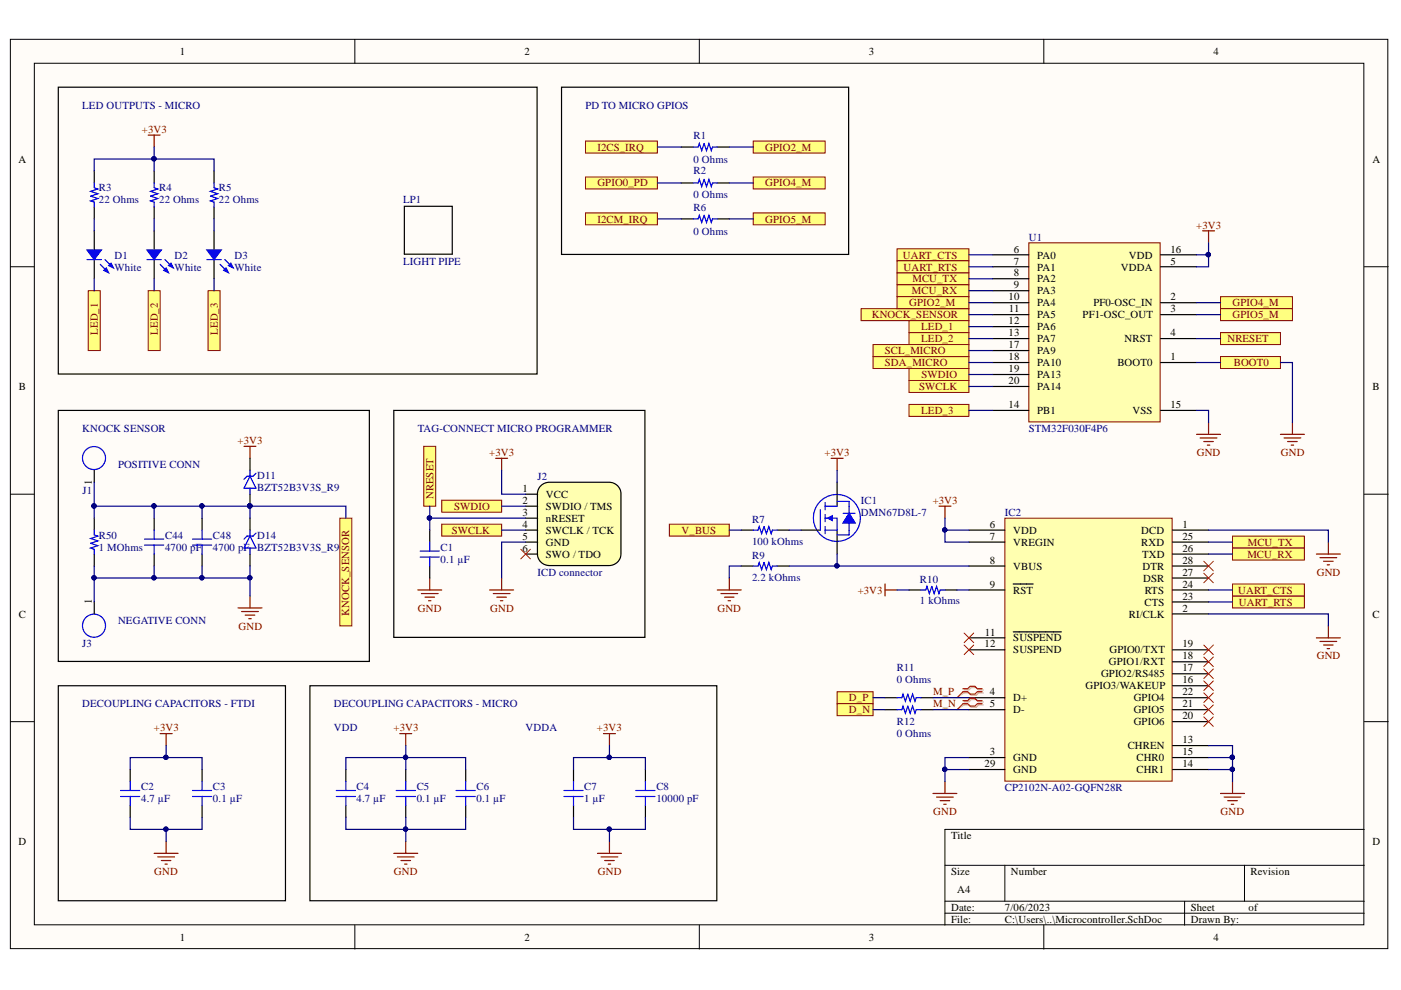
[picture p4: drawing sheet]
<svg xmlns="http://www.w3.org/2000/svg" width="297mm" height="210mm" viewBox="0 0 297 210" stroke-linecap="round" stroke-linejoin="round" font-family="sans-serif">
<defs><g id="words">
<g font-size="2.3">
<text x="38.1" y="11.6">1</text>
<text x="111.2" y="11.6">2</text>
<text x="184.2" y="11.6">3</text>
<text x="257.3" y="11.6">4</text>
<text x="3.9" y="34.5">A</text>
<text x="291" y="34.5">A</text>
<text x="214.9" y="53.6">6</text>
<text x="248.1" y="53.6">16</text>
<text x="214.9" y="56.1">7</text>
<text x="214.9" y="58.6">8</text>
<text x="219.9" y="54.8">PA0</text>
<text x="219.9" y="57.4">PA1</text>
<text x="219.9" y="59.9">PA2</text>
<text x="237.7" y="57.4">VDDA</text>
<text x="239.4" y="54.8">VDD</text>
<text x="248.1" y="56.1">5</text>
<text x="213.8" y="63.7">10</text>
<text x="214.9" y="61.2">9</text>
<text x="219.9" y="62.4">PA3</text>
<text x="219.9" y="65">PA4</text>
<text x="231.8" y="65">PF0-OSC_IN</text>
<text x="248.1" y="63.7">2</text>
<text x="213.8" y="68.8">12</text>
<text x="213.8" y="71.3">13</text>
<text x="213.9" y="66.2">11</text>
<text x="219.9" y="67.5">PA5</text>
<text x="219.9" y="70">PA6</text>
<text x="229.5" y="67.5">PF1-OSC_OUT</text>
<text x="248.1" y="66.2">3</text>
<text x="248.1" y="71.3">4</text>
<text x="213.8" y="73.8">17</text>
<text x="213.8" y="76.4">18</text>
<text x="219.9" y="72.6">PA7</text>
<text x="219.9" y="75.1">PA9</text>
<text x="219.9" y="77.6">PA10</text>
<text x="236.9" y="77.6">BOOT0</text>
<text x="238.4" y="72.6">NRST</text>
<text x="248.1" y="76.4">1</text>
<text x="4" y="82.7">B</text>
<text x="213.8" y="78.9">19</text>
<text x="213.8" y="81.4">20</text>
<text x="219.9" y="80.2">PA13</text>
<text x="219.9" y="82.7">PA14</text>
<text x="291" y="82.7">B</text>
<text x="213.8" y="86.5">14</text>
<text x="219.9" y="87.8">PB1</text>
<text x="240.1" y="87.8">VSS</text>
<text x="248.1" y="86.5">15</text>
<text x="19.4" y="102.9" transform="rotate(-90 19.4 102.9)">1</text>
<text x="110.8" y="104.3">1</text>
<text x="110.8" y="106.9">2</text>
<text x="115.7" y="105.6">VCC</text>
<text x="110.8" y="109.4">3</text>
<text x="110.8" y="111.9">4</text>
<text x="115.7" y="108.1">SWDIO / TMS</text>
<text x="115.7" y="110.7">nRESET</text>
<text x="115.7" y="113.2">SWCLK / TCK</text>
<text x="209.8" y="111.9">6</text>
<text x="214.8" y="113.2">VDD</text>
<text x="242" y="113.2">DCD</text>
<text x="250.7" y="111.9">1</text>
<text x="110.8" y="114.5">5</text>
<text x="110.8" y="117">6</text>
<text x="115.7" y="115.7">GND</text>
<text x="115.7" y="118.3">SWO / TDO</text>
<text x="209.8" y="114.5">7</text>
<text x="209.8" y="119.5">8</text>
<text x="214.8" y="115.7">VREGIN</text>
<text x="242" y="115.7">RXD</text>
<text x="242.1" y="118.3">TXD</text>
<text x="250.7" y="114.5">25</text>
<text x="250.7" y="117">26</text>
<text x="250.7" y="119.5">28</text>
<text x="209.8" y="124.6">9</text>
<text x="214.8" y="120.8">VBUS</text>
<text x="214.8" y="125.9">RST</text>
<text x="242.2" y="120.8">DTR</text>
<text x="242.4" y="123.3">DSR</text>
<text x="242.7" y="125.9">RTS</text>
<text x="250.7" y="124.6">24</text>
<text x="250.7" y="122.1">27</text>
<text x="4" y="130.9">C</text>
<text x="19.4" y="128.2" transform="rotate(-90 19.4 128.2)">1</text>
<text x="239.4" y="130.9">RI/CLK</text>
<text x="242.6" y="128.4">CTS</text>
<text x="250.7" y="129.7">2</text>
<text x="250.7" y="127.1">23</text>
<text x="291" y="130.9">C</text>
<text x="208.7" y="137.3">12</text>
<text x="208.8" y="134.7">11</text>
<text x="214.8" y="136">SUSPEND</text>
<text x="250.7" y="137.3">19</text>
<text x="214.8" y="138.5">SUSPEND</text>
<text x="233.4" y="143.6">GPIO2/RS485</text>
<text x="235.1" y="141.1">GPIO1/RXT</text>
<text x="235.2" y="138.5">GPIO0/TXT</text>
<text x="250.7" y="142.3">17</text>
<text x="250.7" y="139.8">18</text>
<text x="209.8" y="147.4">4</text>
<text x="209.8" y="150">5</text>
<text x="214.8" y="148.7">D+</text>
<text x="230.1" y="146.1">GPIO3/WAKEUP</text>
<text x="240.4" y="148.7">GPIO4</text>
<text x="250.7" y="144.9">16</text>
<text x="250.7" y="150">21</text>
<text x="250.7" y="147.4">22</text>
<text x="214.8" y="151.2">D-</text>
<text x="240.4" y="153.8">GPIO6</text>
<text x="240.4" y="151.2">GPIO5</text>
<text x="250.7" y="152.5">20</text>
<text x="209.8" y="160.1">3</text>
<text x="214.8" y="161.4">GND</text>
<text x="239.1" y="158.8">CHREN</text>
<text x="241" y="161.4">CHR0</text>
<text x="250.7" y="157.6">13</text>
<text x="250.7" y="160.1">15</text>
<text x="208.7" y="162.6">29</text>
<text x="214.8" y="164">GND</text>
<text x="241" y="164">CHR1</text>
<text x="250.7" y="162.6">14</text>
<text x="3.9" y="179.2">D</text>
<text x="201.6" y="177.9">Title</text>
<text x="291" y="179.2">D</text>
<text x="201.6" y="185.5">Size</text>
<text x="214.3" y="185.5">Number</text>
<text x="265.1" y="185.5">Revision</text>
<text x="202.9" y="189.3">A4</text>
<text x="201.6" y="193.1">Date:</text>
<text x="201.6" y="195.7">File:</text>
<text x="213.1" y="193.1">7/06/2023</text>
<text x="213.1" y="195.7">C:\Users\..\Microcontroller.SchDoc</text>
<text x="252.5" y="193.1">Sheet</text>
<text x="252.5" y="195.7">Drawn By:</text>
<text x="264.7" y="193.1">of</text>
<text x="38.1" y="199.5">1</text>
<text x="111.2" y="199.5">2</text>
<text x="184.2" y="199.5">3</text>
<text x="257.3" y="199.5">4</text>
</g>
<g font-size="2.3" fill="#000080">
<text x="17.4" y="23.1">LED OUTPUTS - MICRO</text>
<text x="124.1" y="23.1">PD TO MICRO GPIOS</text>
<text x="147" y="29.4">R1</text>
<text x="147" y="34.5">0 Ohms</text>
<text x="21" y="40.5">R3</text>
<text x="33.7" y="40.5">R4</text>
<text x="46.4" y="40.5">R5</text>
<text x="147" y="37">R2</text>
<text x="21" y="43.1">22 Ohms</text>
<text x="33.7" y="43.1">22 Ohms</text>
<text x="46.4" y="43.1">22 Ohms</text>
<text x="85.5" y="43">LP1</text>
<text x="147" y="42.1">0 Ohms</text>
<text x="147" y="44.7">R6</text>
<text x="147" y="49.8">0 Ohms</text>
<text x="218.1" y="51">U1</text>
<text x="24.3" y="54.8">D1</text>
<text x="24.3" y="57.4">White</text>
<text x="37" y="54.8">D2</text>
<text x="37" y="57.4">White</text>
<text x="49.7" y="54.8">D3</text>
<text x="49.7" y="57.4">White</text>
<text x="85.5" y="56.2">LIGHT PIPE</text>
<text x="17.4" y="91.6">KNOCK SENSOR</text>
<text x="88.6" y="91.6">TAG-CONNECT MICRO PROGRAMMER</text>
<text x="218.1" y="91.6">STM32F030F4P6</text>
<text x="25" y="99.2">POSITIVE CONN</text>
<text x="54.5" y="101.5">D11</text>
<text x="114" y="101.7">J2</text>
<text x="17.5" y="104.8">J1</text>
<text x="54.5" y="104.1">BZT52B3V3S_R9</text>
<text x="182.5" y="106.9">IC1</text>
<text x="159.5" y="110.9">R7</text>
<text x="182.5" y="109.4">DMN67D8L-7</text>
<text x="213.1" y="109.4">IC2</text>
<text x="21" y="116.7">1 MOhms</text>
<text x="21" y="114.2">R50</text>
<text x="35" y="116.7">4700 pF</text>
<text x="35" y="114.2">C44</text>
<text x="45.1" y="116.7">4700 pF</text>
<text x="45.1" y="114.2">C48</text>
<text x="54.5" y="114.2">D14</text>
<text x="54.5" y="116.7">BZT52B3V3S_R9</text>
<text x="93.4" y="116.7">C1</text>
<text x="93.4" y="119.3">0.1 µF</text>
<text x="159.5" y="115.5">100 kOhms</text>
<text x="159.5" y="118.5">R9</text>
<text x="114" y="122.1">ICD connector</text>
<text x="159.5" y="123.1">2.2 kOhms</text>
<text x="195" y="123.6">R10</text>
<text x="195" y="128.2">1 kOhms</text>
<text x="17.4" y="137.3">J3</text>
<text x="25" y="132.2">NEGATIVE CONN</text>
<text x="190.1" y="142.3">R11</text>
<text x="17.4" y="150">DECOUPLING CAPACITORS - FTDI</text>
<text x="70.8" y="150">DECOUPLING CAPACITORS - MICRO</text>
<text x="190.1" y="144.9">0 Ohms</text>
<text x="70.8" y="155">VDD</text>
<text x="111.4" y="155">VDDA</text>
<text x="190.1" y="153.8">R12</text>
<text x="190.1" y="156.3">0 Ohms</text>
<text x="29.9" y="167.5">C2</text>
<text x="45.1" y="167.5">C3</text>
<text x="75.6" y="167.5">C4</text>
<text x="88.4" y="167.5">C5</text>
<text x="101" y="167.5">C6</text>
<text x="123.9" y="167.5">C7</text>
<text x="139.2" y="167.5">C8</text>
<text x="213.1" y="167.8">CP2102N-A02-GQFN28R</text>
<text x="29.9" y="170.1">4.7 µF</text>
<text x="45.1" y="170.1">0.1 µF</text>
<text x="75.6" y="170.1">4.7 µF</text>
<text x="88.4" y="170.1">0.1 µF</text>
<text x="101" y="170.1">0.1 µF</text>
<text x="123.9" y="170.1">1 µF</text>
<text x="139.2" y="170.1">10000 pF</text>
</g>
<g font-size="2.3" fill="#800000">
<text x="30.1" y="28.1">+3V3</text>
<text x="126.7" y="31.9">I2CS_IRQ</text>
<text x="162.2" y="31.9">GPIO2_M</text>
<text x="126.7" y="39.5">GPIO0_PD</text>
<text x="162.2" y="39.5">GPIO4_M</text>
<text x="126.7" y="47.2">I2CM_IRQ</text>
<text x="162.2" y="47.2">GPIO5_M</text>
<text x="253.6" y="48.5">+3V3</text>
<text x="191.4" y="54.8">UART_CTS</text>
<text x="191.6" y="57.4">UART_RTS</text>
<text x="193.4" y="59.9">MCU_TX</text>
<text x="192.8" y="65">GPIO2_M</text>
<text x="193.4" y="62.4">MCU_RX</text>
<text x="261.3" y="65">GPIO4_M</text>
<text x="20.7" y="71" transform="rotate(-90 20.7 71)">LED_1</text>
<text x="33.5" y="71" transform="rotate(-90 33.5 71)">LED_2</text>
<text x="46.2" y="71" transform="rotate(-90 46.2 71)">LED_3</text>
<text x="184.8" y="67.5">KNOCK_SENSOR</text>
<text x="195.3" y="70">LED_1</text>
<text x="261.3" y="67.5">GPIO5_M</text>
<text x="187.6" y="77.6">SDA_MICRO</text>
<text x="187.6" y="75.1">SCL_MICRO</text>
<text x="195.3" y="72.6">LED_2</text>
<text x="260.2" y="72.6">NRESET</text>
<text x="261.6" y="77.6">BOOT0</text>
<text x="194.9" y="82.7">SWCLK</text>
<text x="195.4" y="80.2">SWDIO</text>
<text x="195.3" y="87.8">LED_3</text>
<text x="50.4" y="94.1">+3V3</text>
<text x="103.7" y="96.6">+3V3</text>
<text x="174.8" y="96.6">+3V3</text>
<text x="253.7" y="96.6">GND</text>
<text x="271.6" y="96.6">GND</text>
<text x="91.9" y="105.8" transform="rotate(-90 91.9 105.8)">NRESET</text>
<text x="197.8" y="106.9">+3V3</text>
<text x="95.8" y="113.2">SWCLK</text>
<text x="96.3" y="108.1">SWDIO</text>
<text x="144.5" y="113.2">V_BUS</text>
<text x="264.5" y="118.3">MCU_RX</text>
<text x="264.5" y="115.7">MCU_TX</text>
<text x="181.9" y="125.9">+3V3</text>
<text x="262.5" y="125.9">UART_CTS</text>
<text x="279.2" y="122.1">GND</text>
<text x="74.1" y="130.5" transform="rotate(-90 74.1 130.5)">KNOCK_SENSOR</text>
<text x="88.6" y="129.7">GND</text>
<text x="103.9" y="129.7">GND</text>
<text x="152.1" y="129.7">GND</text>
<text x="262.7" y="128.4">UART_RTS</text>
<text x="50.6" y="133.5">GND</text>
<text x="279.2" y="139.8">GND</text>
<text x="180" y="148.7">D_P</text>
<text x="197.8" y="147.4">M_P</text>
<text x="197.8" y="150">M_N</text>
<text x="32.6" y="155">+3V3</text>
<text x="83.4" y="155">+3V3</text>
<text x="126.6" y="155">+3V3</text>
<text x="180" y="151.2">D_N</text>
<text x="197.8" y="172.8">GND</text>
<text x="258.8" y="172.8">GND</text>
<text x="32.7" y="185.5">GND</text>
<text x="83.5" y="185.5">GND</text>
<text x="126.7" y="185.5">GND</text>
</g>
</g></defs>
<g fill="#fffcf8" stroke="#000" stroke-width=".21">
<path d="M2.2 8.3h292v192.8h-292z"/>
<path d="M7.3 13.4h281.9v182.7h-281.9z"/>
</g>
<g fill="none" stroke="#000" stroke-width=".21">
<path d="M75.2 8.3v5.1M148.3 8.3v5.1M221.3 8.3v5.1M2.2 56.6h5.1M289.3 56.6h5M2.2 104.8h5.1M289.3 104.8h5M2.2 153h5.1M289.3 153h5M289.3 175.9h-89v20.3M75.2 196.2v5M148.3 196.2v5"/>
<path d="M200.3 183.5h89M200.3 191.1h89M200.3 193.6h89M213 183.5v7.6M221.3 196.2v5M251.2 191.1v5.1M263.9 183.5v7.6"/>
</g>
<path d="M32.7 48.9v4.1M32.7 55v4.1" fill="none" stroke="#000" stroke-width=".25"/>
<path d="M31.2 55h3" fill="none" stroke="#00f" stroke-width=".25"/>
<path d="M31.2 53h3l-1.5 2z" fill="#00f"/>
<path d="M31.2 53h3l-1.5 2zM35 55l1.2 1.3" fill="none" stroke="#00f" stroke-width=".25"/>
<path d="M35.7 56.3l.5-.5 .5 1z" fill="#00f"/>
<path d="M34 56.1l1.5 1.5M35.7 56.3l.5-.5 .5 1z" fill="none" stroke="#00f" stroke-width=".25"/>
<path d="M34.7 57.3l.5-.5 .5 1z" fill="#00f"/>
<path d="M18.5 55h3M34.7 57.3l.5-.5 .5 1z" fill="none" stroke="#00f" stroke-width=".25"/>
<path d="M20 48.9v4.1M20 55v4.1" fill="none" stroke="#000" stroke-width=".25"/>
<path d="M18.5 53h3l-1.5 2z" fill="#00f"/>
<path d="M18.5 53h3l-1.5 2zM22.3 55l1.2 1.3" fill="none" stroke="#00f" stroke-width=".25"/>
<path d="M23 56.3l.5-.5 .5 1z" fill="#00f"/>
<path d="M21.3 56.1l1.5 1.5M23 56.3l.5-.5 .5 1z" fill="none" stroke="#00f" stroke-width=".25"/>
<path d="M22 57.3l.5-.5 .5 1z" fill="#00f"/>
<path d="M22 57.3l.5-.5 .5 1zM43.9 55h3" fill="none" stroke="#00f" stroke-width=".25"/>
<path d="M45.4 48.9v4.1M45.4 55v4.1" fill="none" stroke="#000" stroke-width=".25"/>
<path d="M43.9 53h3l-1.5 2z" fill="#00f"/>
<path d="M43.9 53h3l-1.5 2zM47.7 55l1.2 1.3" fill="none" stroke="#00f" stroke-width=".25"/>
<path d="M48.4 56.3l.5-.5 .5 1z" fill="#00f"/>
<path d="M46.7 56.1l1.5 1.5M48.4 56.3l.5-.5 .5 1z" fill="none" stroke="#00f" stroke-width=".25"/>
<path d="M47.4 57.3l.5-.5 .5 1z" fill="#00f"/>
<path d="M47.4 57.3l.5-.5 .5 1z" fill="none" stroke="#00f" stroke-width=".25"/>
<g fill="#ffff80" stroke="#800000" stroke-width=".21">
<path d="M190.2 57.8h15.2v2.6h-15.2z" fill-rule="evenodd"/>
<path d="M190.2 60.4h15.2v2.5h-15.2z" fill-rule="evenodd"/>
<path d="M182.6 65.4h22.8v2.6h-22.8z" fill-rule="evenodd"/>
<path d="M192.7 80.7h12.7v2.5h-12.7z" fill-rule="evenodd"/>
<path d="M192.7 78.1h12.7v2.6h-12.7z" fill-rule="evenodd"/>
<path d="M258.8 70.5h12.7v2.6h-12.7z" fill-rule="evenodd"/>
</g>
<path d="M213 109.9h35.5v55.7h-35.5z" fill="#ffffb0" stroke="#800000" stroke-width=".21"/>
<g fill="none" stroke="#000" stroke-width=".25">
<path d="M205.4 112.4h7.6M205.4 114.9h7.6M248.6 112.4h7.6M248.6 114.9h7.6M248.6 117.5h7.6M205.4 120h7.6M205.4 125.1h7.6M205.4 135.2h7.6M205.4 137.8h7.6M214.8 123.8h4.2M214.8 134h10.2M248.6 130.2h7.6"/>
<path d="M248.6 120h7.6M248.6 125.1h7.6M248.6 137.8h7.6M248.6 127.6h7.6M248.6 122.6h7.6M205.4 147.9h7.6M205.4 150.5h7.6M248.6 147.9h7.6M248.6 150.5h7.6M248.6 158.1h7.6M248.6 145.4h7.6M248.6 142.9h7.6"/>
<path d="M248.6 140.3h7.6M248.6 153h7.6M205.4 160.6h7.6M205.4 163.2h7.6M248.6 160.6h7.6M248.6 163.2h7.6"/>
</g>
<g fill="#ffff80" stroke="#800000" stroke-width=".21">
<path d="M261.3 113.7h15.3v2.5h-15.3z" fill-rule="evenodd"/>
<path d="M261.3 116.2h15.3v2.5h-15.3z" fill-rule="evenodd"/>
</g>
<g fill="none" stroke="#800000" stroke-width=".25">
<path d="M279.1 117.5h5.1M279.9 118.2h3.5M280.6 119h2.1M281.4 119.8h.5M281.6 114.9v2.6M279.1 135.2h5.1M279.9 136h3.5M280.6 136.8h2.1M281.4 137.5h.5M281.6 132.7v2.5M197.8 168.2h5.1M198.6 169h3.5"/>
<path d="M199.3 169.8h2.1M200.1 170.5h.5M200.3 165.7v2.5M258.8 168.2h5.1M259.5 169h3.6M260.3 169.8h2M261.1 170.5h.5M261.3 165.7v2.5"/>
</g>
<path d="M173.9 108.1v4.3M174.9 109.9h2.6v2.5h-2.6M174.9 107.3h2.6M181.8 112.2a5 5 0 0 0-4.2-7.4 5 5 0 0 0-4.7 7 5 5 0 0 0 8.3 1.2l.6-.7" fill="none" stroke="#00f" stroke-width=".25"/>
<path d="M169.9 112.4h4M177.5 102.2v5.1M177.5 112.4v5.1" fill="none" stroke="#000" stroke-width=".25"/>
<path d="M175.5 109.9l1-.5v1z" fill="#00f"/>
<path d="M175.5 109.9l1-.5v1zM178.8 108.8h2.5M180 108.8l1.3 2.1h-2.5zM180 107.3v5.1" fill="none" stroke="#00f" stroke-width=".25"/>
<path d="M180 108.8l1.3 2.1h-2.5z" fill="#00f"/>
<path d="M180 108.8l1.3 2.1h-2.5z" fill="none" stroke="#00f" stroke-width=".21"/>
<path d="M174.9 106.6v1.5M174.9 109.1v1.5M174.9 111.6v1.6M177.5 106.3h2.5v1M180 112.4v1h-2.5" fill="none" stroke="#00f" stroke-width=".25"/>
<path d="M31.4 28.6h2.6M32.7 28.6v2.6" fill="none" stroke="#800000" stroke-width=".25"/>
<path d="M72.1 109.9h2.5v22.8h-2.5z" fill-rule="evenodd" fill="#ffff80" stroke="#800000" stroke-width=".21"/>
<path d="M199.1 107.3h2.5M200.3 107.3v2.6M50.5 128.9h5M51.2 129.7h3.6M52 130.4h2M52.8 131.2h.5M53 126.4v2.5" fill="none" stroke="#800000" stroke-width=".25"/>
<g fill="none" stroke="#f00" stroke-width=".21">
<path d="M204.4 134.2l2 2.1M204.4 136.8l2 2M206.4 134.2l-2 2.1M206.4 136.8l-2 2M255.2 121.5l2.1 2.1M257.3 121.5l-2.1 2.1M255.2 141.8l2.1 2.1M255.2 144.4l2.1 2M255.2 146.9l2.1 2M255.2 149.5l2.1 2M255.2 152l2.1 2M257.3 141.8l-2.1 2.1"/>
<path d="M257.3 144.4l-2.1 2M257.3 146.9l-2.1 2M257.3 149.5l-2.1 2M257.3 152l-2.1 2"/>
</g>
<path d="M12.4 87h65.9v53.2h-65.9z" fill="none" stroke="#000" stroke-width=".25"/>
<path d="M89.8 94.6h2.6v12.7h-2.6z" fill-rule="evenodd" fill="#ffff80" stroke="#800000" stroke-width=".21"/>
<path d="M83.5 87h53.2v48.1h-53.2zM192.7 125.1h2.6M200.3 125.1h2.6M12.4 145.4h48.1v45.6h-48.1zM27.6 163.2v2.5M27.6 170.8v2.5M42.8 163.2v2.5M42.8 170.8v2.5" fill="none" stroke="#000" stroke-width=".25"/>
<path d="M195.3 125.1h1l.2-.8 .5 1.6 .6-1.6 .5 1.6 .5-1.6 .5 1.6 .2-.8h1M25.6 167.6h4M25.6 168.9h4M27.6 165.7v1.9M27.6 168.9v1.9M40.8 167.6h4.1M40.8 168.9h4.1M42.8 165.7v1.9M42.8 168.9v1.9" fill="none" stroke="#00f" stroke-width=".25"/>
<path d="M176.2 97.2h2.6M177.5 97.2v2.5M34 155.5h2.5M35.2 155.5v2.6M35.2 178.4v2.5M32.7 180.9h5.1M33.4 181.7h3.6M34.2 182.5h2M35 183.2h.5" fill="none" stroke="#800000" stroke-width=".25"/>
<path d="M218.1 51.5h27.9v38h-27.9z" fill="#ffffb0" stroke="#800000" stroke-width=".21"/>
<g fill="none" stroke="#000" stroke-width=".25">
<path d="M210.5 56.6h7.6M210.5 54h7.6M210.5 59.1h7.6M246.1 56.6h7.6M246.1 54h7.6M210.5 76.9h7.6M210.5 64.2h7.6M210.5 66.7h7.6M210.5 71.8h7.6M210.5 61.6h7.6M210.5 69.3h7.6M210.5 74.3h7.6"/>
<path d="M210.5 79.4h7.6M246.1 76.9h7.6M246.1 64.2h7.6M246.1 66.7h7.6M246.1 71.8h7.6M210.5 87h7.6M210.5 81.9h7.6M246.1 87h7.6"/>
</g>
<path d="M255 48.9h2.5M256.2 48.9v2.6M253.7 92.1h5.1M254.5 92.9h3.5M255.2 93.6h2.1M256 94.4h.5M256.2 89.6v2.5" fill="none" stroke="#800000" stroke-width=".25"/>
<g fill="#ffff80" stroke="#800000" stroke-width=".21">
<path d="M192.7 68h12.7v2.5h-12.7z" fill-rule="evenodd"/>
<path d="M192.7 85.7h12.7v2.6h-12.7z" fill-rule="evenodd"/>
<path d="M192.7 70.5h12.7v2.6h-12.7z" fill-rule="evenodd"/>
<path d="M18.7 61.6h2.6v12.7h-2.6z" fill-rule="evenodd"/>
<path d="M31.4 61.6h2.6v12.7h-2.6z" fill-rule="evenodd"/>
<path d="M44.1 61.6h2.6v12.7h-2.6z" fill-rule="evenodd"/>
</g>
<g fill="none" stroke="#000" stroke-width=".25">
<path d="M12.4 18.5h101.5v60.8h-101.5zM91.1 112.4v2.5M91.1 120v2.6M65.7 145.4h86.3v45.6h-86.3zM73.3 163.2v2.5M73.3 170.8v2.5M86 163.2v2.5M86 170.8v2.5M98.7 163.2v2.5M98.7 170.8v2.5M121.6 163.2v2.5M121.6 170.8v2.5"/>
<path d="M136.8 163.2v2.5M136.8 170.8v2.5"/>
</g>
<g fill="none" stroke="#800000" stroke-width=".25">
<path d="M271.5 92.1h5.1M272.2 92.9h3.6M273 93.6h2M273.8 94.4h.5M274 89.6v2.5M88.6 125.1h5.1M89.3 125.9h3.6M90.1 126.6h2M90.9 127.4h.5M91.1 122.6v2.5M84.8 155.5h2.5M86 155.5v2.6"/>
<path d="M127.9 155.5h2.6M129.2 155.5v2.6M86 178.4v2.5M129.2 178.4v2.5M83.5 180.9h5.1M84.3 181.7h3.5M85 182.5h2M85.8 183.2h.5M126.7 180.9h5.1M127.4 181.7h3.6M128.2 182.5h2M129 183.2h.5"/>
</g>
<g fill="none" stroke="#00f" stroke-width=".25">
<path d="M89.1 116.8h4M89.1 118.1h4M91.1 114.9v1.9M91.1 118.1v1.9M71.3 167.6h4.1M71.3 168.9h4.1M73.3 165.7v1.9M73.3 168.9v1.9M84 167.6h4.1M84 168.9h4.1M86 165.7v1.9M86 168.9v1.9"/>
<path d="M96.7 167.6h4.1M96.7 168.9h4.1M98.7 165.7v1.9M98.7 168.9v1.9M119.6 167.6h4M119.6 168.9h4M121.6 165.7v1.9M121.6 168.9v1.9M134.8 167.6h4.1M134.8 168.9h4.1M136.8 165.7v1.9M136.8 168.9v1.9"/>
</g>
<path d="M258.8 75.6h12.7v2.5h-12.7z" fill-rule="evenodd" fill="#ffff80" stroke="#800000" stroke-width=".21"/>
<path d="M105.1 97.2h2.5M106.4 97.2v2.5M103.8 125.1h5.1M104.6 125.9h3.5M105.3 126.6h2.1M106.1 127.4h.5M106.4 122.6v2.5" fill="none" stroke="#800000" stroke-width=".25"/>
<path d="M114.5 103.2a2.6 2.6 0 0 1 2-1h12.6a2.51 2.51 0 0 1 2.6 2.5v12.8a2.49 2.49 0 0 1-2.6 2.4h-12.6a2.51 2.51 0 0 1-2.6-2.4v-12.8l.1-.6z" fill="#ffffb0" stroke="#000" stroke-width=".25"/>
<path d="M111.4 104.8h2.6M111.4 107.3h2.6M111.4 109.9h2.6M111.4 112.4h2.6M111.4 114.9h2.6M111.4 117.5h2.6" fill="none" stroke="#000" stroke-width=".25"/>
<g fill="#ffff80" stroke="#800000" stroke-width=".21">
<path d="M93.7 111.1h12.7v2.6h-12.7z" fill-rule="evenodd"/>
<path d="M93.7 106.1h12.7v2.5h-12.7z" fill-rule="evenodd"/>
</g>
<path d="M110.4 116.5l2.1 2M112.5 116.5l-2.1 2M255.2 119l2.1 2M257.3 119l-2.1 2" fill="none" stroke="#f00" stroke-width=".21"/>
<g fill="#ffff80" stroke="#800000" stroke-width=".21">
<path d="M185.1 75.6h20.3v2.5h-20.3z" fill-rule="evenodd"/>
<path d="M185.1 73.1h20.3v2.5h-20.3z" fill-rule="evenodd"/>
</g>
<g fill="none" stroke="#00f" stroke-width=".25">
<circle cx="19.9" cy="97.1" r="2.44"/>
<circle cx="19.9" cy="132.7" r="2.44"/>
</g>
<path d="M20 99.7v2.5M20 127.6v2.6" fill="none" stroke="#000" stroke-width=".25"/>
<g fill="#ffff80" stroke="#800000" stroke-width=".21">
<path d="M190.2 52.8h15.2v2.5h-15.2z" fill-rule="evenodd"/>
<path d="M190.2 55.3h15.2v2.5h-15.2z" fill-rule="evenodd"/>
</g>
<path d="M255.2 139.3l2.1 2M255.2 136.8l2.1 2M257.3 139.3l-2.1 2M257.3 136.8l-2.1 2" fill="none" stroke="#f00" stroke-width=".21"/>
<path d="M141.9 111.1h12.7v2.6h-12.7z" fill-rule="evenodd" fill="#ffff80" stroke="#800000" stroke-width=".21"/>
<path d="M20 36.3v2.5M32.7 36.3v2.5M45.4 36.3v2.5M20 43.9v2.5M32.7 43.9v2.5M45.4 43.9v2.5M157.2 112.4h2.5M164.8 112.4h2.5" fill="none" stroke="#000" stroke-width=".25"/>
<path d="M20 38.8v1l.7 .3-1.5 .5 1.5 .5-1.5 .5 1.5 .5-1.5 .5 .8 .3v1M32.7 38.8v1l.7 .3-1.5 .5 1.5 .5-1.5 .5 1.5 .5-1.5 .5 .8 .3v1M45.4 38.8v1l.7 .3-1.5 .5 1.5 .5-1.5 .5 1.5 .5-1.5 .5 .8 .3v1M159.7 112.4h1l.3-.8 .5 1.6 .5-1.6 .5 1.6 .5-1.6 .5 1.6 .3-.8h1" fill="none" stroke="#00f" stroke-width=".25"/>
<g fill="#ffff80" stroke="#800000" stroke-width=".21">
<path d="M261.3 126.4h15.3v2.5h-15.3z" fill-rule="evenodd"/>
<path d="M261.3 123.8h15.3v2.6h-15.3z" fill-rule="evenodd"/>
<path d="M159.7 37.5h15.2v2.6h-15.2z" fill-rule="evenodd"/>
<path d="M159.7 45.1h15.2v2.6h-15.2z" fill-rule="evenodd"/>
<path d="M159.7 29.9h15.2v2.5h-15.2z" fill-rule="evenodd"/>
<path d="M258.8 62.9h15.2v2.5h-15.2z" fill-rule="evenodd"/>
<path d="M258.8 65.4h15.2v2.6h-15.2z" fill-rule="evenodd"/>
<path d="M190.2 62.9h15.2v2.5h-15.2z" fill-rule="evenodd"/>
</g>
<path d="M119.1 18.5h60.8v35.4h-60.8zM85.7 43.7h10.2v10.2h-10.2zM157.2 120h2.5M164.8 120h2.5" fill="none" stroke="#000" stroke-width=".25"/>
<path d="M152.1 125.1h5.1M152.8 125.9h3.6M153.6 126.6h2M154.4 127.4h.5M154.6 122.6v2.5M187.6 123.8v2.6M187.6 125.1h2.6" fill="none" stroke="#800000" stroke-width=".25"/>
<path d="M159.7 120h1l.3-.7 .5 1.5 .5-1.5 .5 1.5 .5-1.5 .5 1.5 .3-.8h1" fill="none" stroke="#00f" stroke-width=".25"/>
<g fill="#ffff80" stroke="#800000" stroke-width=".21">
<path d="M177.5 146.7h7.6v2.5h-7.6z" fill-rule="evenodd"/>
<path d="M177.5 149.2h7.6v2.5h-7.6z" fill-rule="evenodd"/>
</g>
<path d="M187.6 147.9h2.6M187.6 150.5h2.6M195.3 147.9h2.5M195.3 150.5h2.5" fill="none" stroke="#000" stroke-width=".25"/>
<path d="M190.2 147.9h1l.3-.7 .5 1.5 .5-1.5 .5 1.5 .5-1.5 .5 1.5 .3-.8h1M190.2 150.5h1l.3-.8 .5 1.5 .5-1.5 .5 1.5 .5-1.5 .5 1.5 .3-.7h1" fill="none" stroke="#00f" stroke-width=".25"/>
<g fill="#ffff80" stroke="#800000" stroke-width=".21">
<path d="M124.1 29.9h15.3v2.5h-15.3z" fill-rule="evenodd"/>
<path d="M124.1 37.5h15.3v2.6h-15.3z" fill-rule="evenodd"/>
</g>
<g fill="none" stroke="#000" stroke-width=".25">
<path d="M144.5 31.2h2.5M144.5 38.8h2.5M152.1 31.2h2.5M152.1 38.8h2.5M144.5 46.4h2.5M152.1 46.4h2.5M53 97.2v2.5M20 109.9v2.5M20 117.5v2.5M32.7 109.9v2.5M32.7 117.5v2.5M42.8 109.9v2.5"/>
<path d="M42.8 117.5v2.5M53 104.8v2.5M53 109.9v2.5M53 117.5v2.5"/>
</g>
<g fill="none" stroke="#00f" stroke-width=".25">
<path d="M147 31.2h1l.3-.8 .5 1.5 .5-1.5 .5 1.5 .5-1.5 .5 1.5 .3-.7h1M147 38.8h1l.3-.8 .5 1.6 .5-1.6 .5 1.6 .5-1.6 .5 1.6 .3-.8h1M147 46.4h1l.3-.8 .5 1.6 .5-1.6 .5 1.6 .5-1.6 .5 1.6 .3-.8h1M53 99.7v1.3M20 112.4v1l.7 .3-1.5 .5 1.5 .5-1.5 .5 1.5 .5-1.5 .5 .8 .3v1M30.7 114.3h4M30.7 115.6h4M32.7 112.4v1.9M32.7 115.6v1.9M40.8 114.3h4.1M40.8 115.6h4.1M42.8 112.4v1.9"/>
<path d="M42.8 115.6v1.9M53 113.7l1.3 2.5h-2.6zM53 103.5v1.3M53 112.4v1.3M53 116.2v1.3M53 101l1.3 2.5h-2.6zM54.3 113l-.7 .7h-1.2l-.7 .6M54.3 100.3l-.7 .7h-1.2l-.7 .6"/>
</g>
<path d="M204.4 146.3h1l.5-.5h1.1l.5 .5h1M204.4 146.9h1l.5 .5h1.1l.5-.5h1M204.4 148.8h1l.5-.5h1.1l.5 .5h1M204.4 149.5h1l.5 .5h1.1l.5-.5h1" fill="none" stroke="#d0a19e" stroke-width=".25"/>
<path d="M204.4 146.9l-1.5 1M204.4 149.5l-1.5 1" fill="none" stroke="#d0a19e" stroke-width=".21"/>
<path d="M204.2 146h1l.5-.5h1l.5 .5h1M204.2 146.7h1l.5 .5h1l.5-.5h1M204.2 148.6h1l.5-.5h1l.5 .5h1M204.2 149.2h1l.5 .5h1l.5-.5h1" fill="none" stroke="#f00" stroke-width=".25"/>
<path d="M204.2 146.7l-1.3 1.2M204.2 149.2l-1.3 1.3" fill="none" stroke="#f00" stroke-width=".21"/>
<path d="M51.7 94.6h2.6M53 94.6v2.6" fill="none" stroke="#800000" stroke-width=".25"/>
<g fill="#000080" stroke="#000080" stroke-width=".21">
<circle cx="53" cy="107.3" r=".46"/>
<circle cx="200.3" cy="163.1" r=".46"/>
<circle cx="261.3" cy="160.6" r=".46"/>
<circle cx="261.3" cy="163.1" r=".46"/>
<circle cx="32.6" cy="33.7" r=".46"/>
<circle cx="200.3" cy="112.3" r=".46"/>
<circle cx="35.2" cy="160.6" r=".46"/>
<circle cx="35.2" cy="175.8" r=".46"/>
<circle cx="256.2" cy="54" r=".47"/>
<circle cx="86" cy="160.6" r=".46"/>
<circle cx="86" cy="175.8" r=".46"/>
<circle cx="129.2" cy="160.6" r=".46"/>
<circle cx="129.2" cy="175.8" r=".46"/>
<circle cx="91" cy="109.8" r=".47"/>
<circle cx="177.4" cy="120" r=".46"/>
<circle cx="19.9" cy="122.5" r=".46"/>
<circle cx="19.9" cy="107.3" r=".46"/>
<circle cx="53" cy="122.5" r=".46"/>
<circle cx="32.6" cy="122.5" r=".46"/>
<circle cx="32.6" cy="107.3" r=".46"/>
<circle cx="42.8" cy="107.3" r=".46"/>
<circle cx="42.8" cy="122.5" r=".46"/>
</g>
<g fill="none" stroke="#000080" stroke-width=".25">
<path d="M20 36.3v-2.6h12.7v2.6M32.7 31.2v2.5h12.7v2.6M139.4 31.2h5.1M139.4 38.8h5.1M154.6 31.2h5.1M154.6 38.8h5.1M20 46.4v2.5M20 59.1v2.5M32.7 46.4v2.5M32.7 59.1v2.5M45.4 46.4v2.5M45.4 59.1v2.5"/>
<path d="M139.4 46.4h5.1M154.6 46.4h5.1M205.4 54h5.1M205.4 59.1h5.1M205.4 56.6h5.1M253.7 54h2.5M256.2 51.5v5.1h-2.5M205.4 76.9h5.1M205.4 71.8h5.1M205.4 74.3h5.1M205.4 79.4h5.1M205.4 61.6h5.1"/>
<path d="M205.4 64.2h5.1M205.4 66.7h5.1M205.4 69.3h5.1M253.7 76.9h5.1M253.7 71.8h5.1M253.7 64.2h5.1M253.7 66.7h5.1M271.5 76.9h2.5v12.7M106.4 99.7v5.1h5M177.5 99.7v2.5M205.4 81.9h5.1M205.4 87h5.1"/>
<path d="M253.7 87h2.5v2.6M20 107.3h33M20 102.2v7.7M32.7 107.3v2.6M42.8 107.3v2.6M53 107.3h20.3v2.6M53 107.3v2.6M91.1 107.3v5.1M91.1 109.9h20.3M106.4 107.3h5M106.4 112.4h5M111.4 114.9h-5v7.7"/>
<path d="M154.6 112.4h2.6M167.3 112.4h2.6M177.5 117.5v2.5h27.9M200.3 112.4v2.5h5.1M200.3 109.9v2.5h5.1M256.2 112.4h25.4v2.5M256.2 117.5h5.1M256.2 114.9h5.1M20 120v2.6M32.7 120v2.6M42.8 120v2.6M53 120v2.6h-33v5"/>
<path d="M53 122.6v3.8M157.2 120h-2.6v2.6M167.3 120h10.2M190.2 125.1h2.5M202.9 125.1h2.5M256.2 130.2h25.4v2.5M256.2 125.1h5.1M256.2 127.6h5.1M35.2 158.1v2.5h-7.6v2.6M86 158.1v2.5h-12.7v2.6M129.2 158.1v2.5h-7.6v2.6M185.1 147.9h2.5"/>
<path d="M185.1 150.5h2.5M197.8 147.9h7.6M197.8 150.5h7.6M256.2 158.1h5.1v2.5M27.6 173.3v2.6h15.2v-2.6M35.2 160.6h7.6v2.6M35.2 175.9v2.5M73.3 173.3v2.6h12.7v-2.6M86 163.2v-2.6h12.7v2.6M98.7 173.3v2.6h-12.7v2.5M121.6 173.3v2.6h15.2v-2.6M129.2 160.6h7.6v2.6"/>
<path d="M129.2 175.9v2.5M200.3 163.2v2.5M205.4 160.6h-5.1v2.6h5.1M256.2 160.6h5.1M261.3 160.6v2.6h-5.1M261.3 163.2v2.5"/>
</g>
<path d="M124.1 45.1h15.3v2.6h-15.3z" fill-rule="evenodd" fill="#ffff80" stroke="#800000" stroke-width=".21"/>
<use href="#words"/>
</svg>
